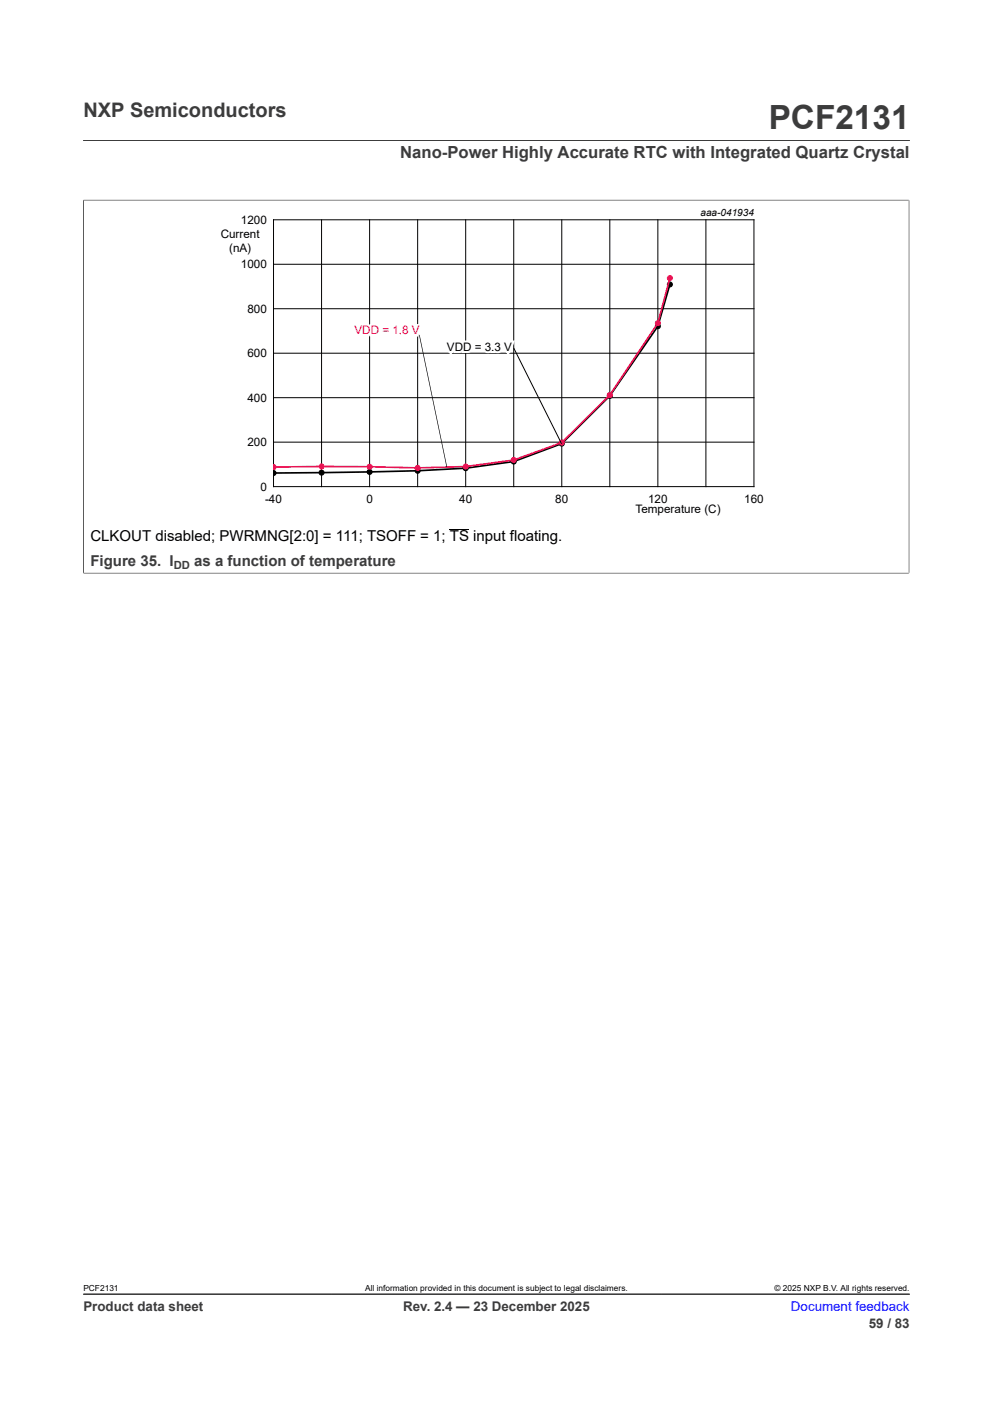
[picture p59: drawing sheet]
<svg xmlns="http://www.w3.org/2000/svg" width="210mm" height="297mm" viewBox="0 0 210 297" stroke-linecap="round" stroke-linejoin="round" font-family="sans-serif">
<defs><g id="words">
<text font-size="7.1" fill="#3c3c3c" x="162.6" y="27.2">PCF2131</text>
<text font-size="4.2" fill="#3c3c3c" x="17.6" y="24.8">NXP Semiconductors</text>
<text font-size="3.5" fill="#3c3c3c" x="84.6" y="33.5">Nano-Power Highly Accurate RTC with Integrated Quartz Crystal</text>
<text font-size="3.2" x="19.1" y="114.5">CLKOUT disabled; PWRMNG[2:0] = 111; TSOFF = 1; TS input floating.</text>
<g font-size="3.2" fill="#3c3c3c">
<text x="19.1" y="119.7">Figure 35. I</text>
<text x="41.1" y="119.7">as a function of temperature</text>
</g>
<g font-size="2.8" fill="#3c3c3c">
<text x="17.6" y="277.3">Product data sheet</text>
<text x="85.3" y="277.3">Rev. 2.4 — 23 December 2025</text>
<text x="183.7" y="281">59 / 83</text>
</g>
<text font-size="2.8" fill="#00f" x="167.3" y="277.3">Document feedback</text>
<g font-size="2.5">
<text x="50.9" y="47.4">1200</text>
<text x="46.7" y="50.4">Current</text>
<text x="48.5" y="53.3">(nA)</text>
<text x="50.9" y="56.8">1000</text>
<text x="52.3" y="66.2">800</text>
<text x="52.3" y="75.6">600</text>
<text x="94.5" y="74.2">VDD = 3.3 V</text>
<text x="52.3" y="85">400</text>
<text x="52.3" y="94.4">200</text>
<text x="55.1" y="103.8">0</text>
<text x="56.1" y="106.3">-40</text>
<text x="77.5" y="106.3">0</text>
<text x="97.1" y="106.3">40</text>
<text x="117.4" y="106.3">80</text>
<text x="137.1" y="106.3">120</text>
<text x="157.4" y="106.3">160</text>
<text x="134.4" y="108.6">Temperature (C)</text>
</g>
<text font-size="2.5" fill="#ed1556" x="75" y="70.8">VDD = 1.8 V</text>
<text font-size="2.4" fill="#3c3c3c" x="36.7" y="120.3">DD</text>
<text font-size="2.1" x="148.1" y="45.7">aaa-041934</text>
<g font-size="1.8">
<text x="17.6" y="273.1">PCF2131</text>
<text x="77.2" y="273.1">All information provided in this document is subject to legal disclaimers.</text>
<text x="163.8" y="273.1">© 2025 NXP B.V. All rights reserved.</text>
</g>
</g></defs>
<path d="M17.6 29.7h174.8M17.6 42.3h174.7M17.6 42.3v79M192.2 42.3v79M17.6 121.2h174.7" fill="none" stroke="#3c3c3c" stroke-width=".21"/>
<g fill="none" stroke="#000" stroke-width=".21">
<path d="M57.8 46.5h101.6v56.4h-101.6zM57.8 55.9h101.6M68 46.5v56.4M78.2 46.5v56.4M88.3 46.5v56.4M98.5 46.5v56.4M108.6 46.5v56.4M118.8 46.5v56.4M129 46.5v56.4M139.1 46.5v56.4M149.3 46.5v56.4M57.8 74.7h101.6"/>
<path d="M57.8 65.3h101.6M57.8 99.5a.52 .52 0 0 1 .6 .6 .52 .52 0 0 1-.6 .5M57.8 93.5h101.6M57.8 84.1h101.6"/>
<circle cx="139.1" cy="69" r=".53"/>
<circle cx="141.7" cy="60.2" r=".53"/>
<circle cx="68" cy="100" r=".53"/>
<circle cx="78.2" cy="99.8" r=".53"/>
<circle cx="88.3" cy="99.6" r=".53"/>
<circle cx="98.5" cy="99" r=".53"/>
<circle cx="108.6" cy="97.6" r=".53"/>
<circle cx="118.8" cy="93.8" r=".53"/>
<circle cx="129" cy="83.7" r=".53"/>
</g>
<path d="M141.7 60.2l-2.6 8.8-10.1 14.7-10.2 10.1-10.2 3.8-10.1 1.4a751.1 751.1 0 0 1-40.7 1.1" fill="none" stroke="#000" stroke-width=".35"/>
<g fill="#000">
<path d="M57.8 99.5a.5 .5 0 0 1 .6 .6 .5 .5 0 0 1-.6 .4z"/>
<circle cx="139.1" cy="69" r=".53"/>
<circle cx="141.7" cy="60.2" r=".53"/>
<circle cx="68" cy="100" r=".53"/>
<circle cx="78.2" cy="99.8" r=".53"/>
<circle cx="88.3" cy="99.6" r=".53"/>
<circle cx="98.5" cy="99" r=".53"/>
<circle cx="108.6" cy="97.6" r=".53"/>
<circle cx="118.8" cy="93.8" r=".53"/>
<circle cx="129" cy="83.7" r=".53"/>
</g>
<path d="M141.7 58.8l-2.6 9.5-10.1 15.3-10.2 10-10.2 3.7-10.1 1.4-10.2 .3-10.1-.3-20.4 .1" fill="none" stroke="#ed1556" stroke-width=".35"/>
<path d="M57.8 98.3a.5 .5 0 0 1 .6 .5 .5 .5 0 0 1-.6 .5z" fill="#ed1556"/>
<path d="M57.8 98.3a.52 .52 0 0 1 .6 .5 .52 .52 0 0 1-.6 .5" fill="none" stroke="#ed1556" stroke-width=".21"/>
<circle cx="68" cy="98.7" r=".53" fill="#ed1556"/>
<circle cx="68" cy="98.7" r=".53" fill="none" stroke="#ed1556" stroke-width=".21"/>
<circle cx="78.2" cy="98.7" r=".53" fill="#ed1556"/>
<circle cx="78.2" cy="98.7" r=".53" fill="none" stroke="#ed1556" stroke-width=".21"/>
<circle cx="88.3" cy="99" r=".53" fill="#ed1556"/>
<circle cx="88.3" cy="99" r=".53" fill="none" stroke="#ed1556" stroke-width=".21"/>
<circle cx="98.5" cy="98.7" r=".53" fill="#ed1556"/>
<circle cx="98.5" cy="98.7" r=".53" fill="none" stroke="#ed1556" stroke-width=".21"/>
<circle cx="108.6" cy="97.3" r=".53" fill="#ed1556"/>
<circle cx="108.6" cy="97.3" r=".53" fill="none" stroke="#ed1556" stroke-width=".21"/>
<circle cx="118.8" cy="93.6" r=".53" fill="#ed1556"/>
<circle cx="118.8" cy="93.6" r=".53" fill="none" stroke="#ed1556" stroke-width=".21"/>
<circle cx="129" cy="83.6" r=".53" fill="#ed1556"/>
<circle cx="129" cy="83.6" r=".53" fill="none" stroke="#ed1556" stroke-width=".21"/>
<circle cx="139.1" cy="68.3" r=".53" fill="#ed1556"/>
<circle cx="139.1" cy="68.3" r=".53" fill="none" stroke="#ed1556" stroke-width=".21"/>
<circle cx="141.7" cy="58.8" r=".53" fill="#ed1556"/>
<circle cx="141.7" cy="58.8" r=".53" fill="none" stroke="#ed1556" stroke-width=".21"/>
<path d="M88.7 70.9l5.8 27.9M108.6 73.6l10.2 20.3M95.1 112h4.1" fill="none" stroke="#000" stroke-width=".21"/>
<path d="M17.6 42.4v78.8M17.7 42.3h174.5M192.2 42.4v78.8M17.7 121.2h174.5M17.6 273.8h174.8" fill="none" stroke="#3c3c3c" stroke-width=".21"/>
<use href="#words"/>
</svg>
